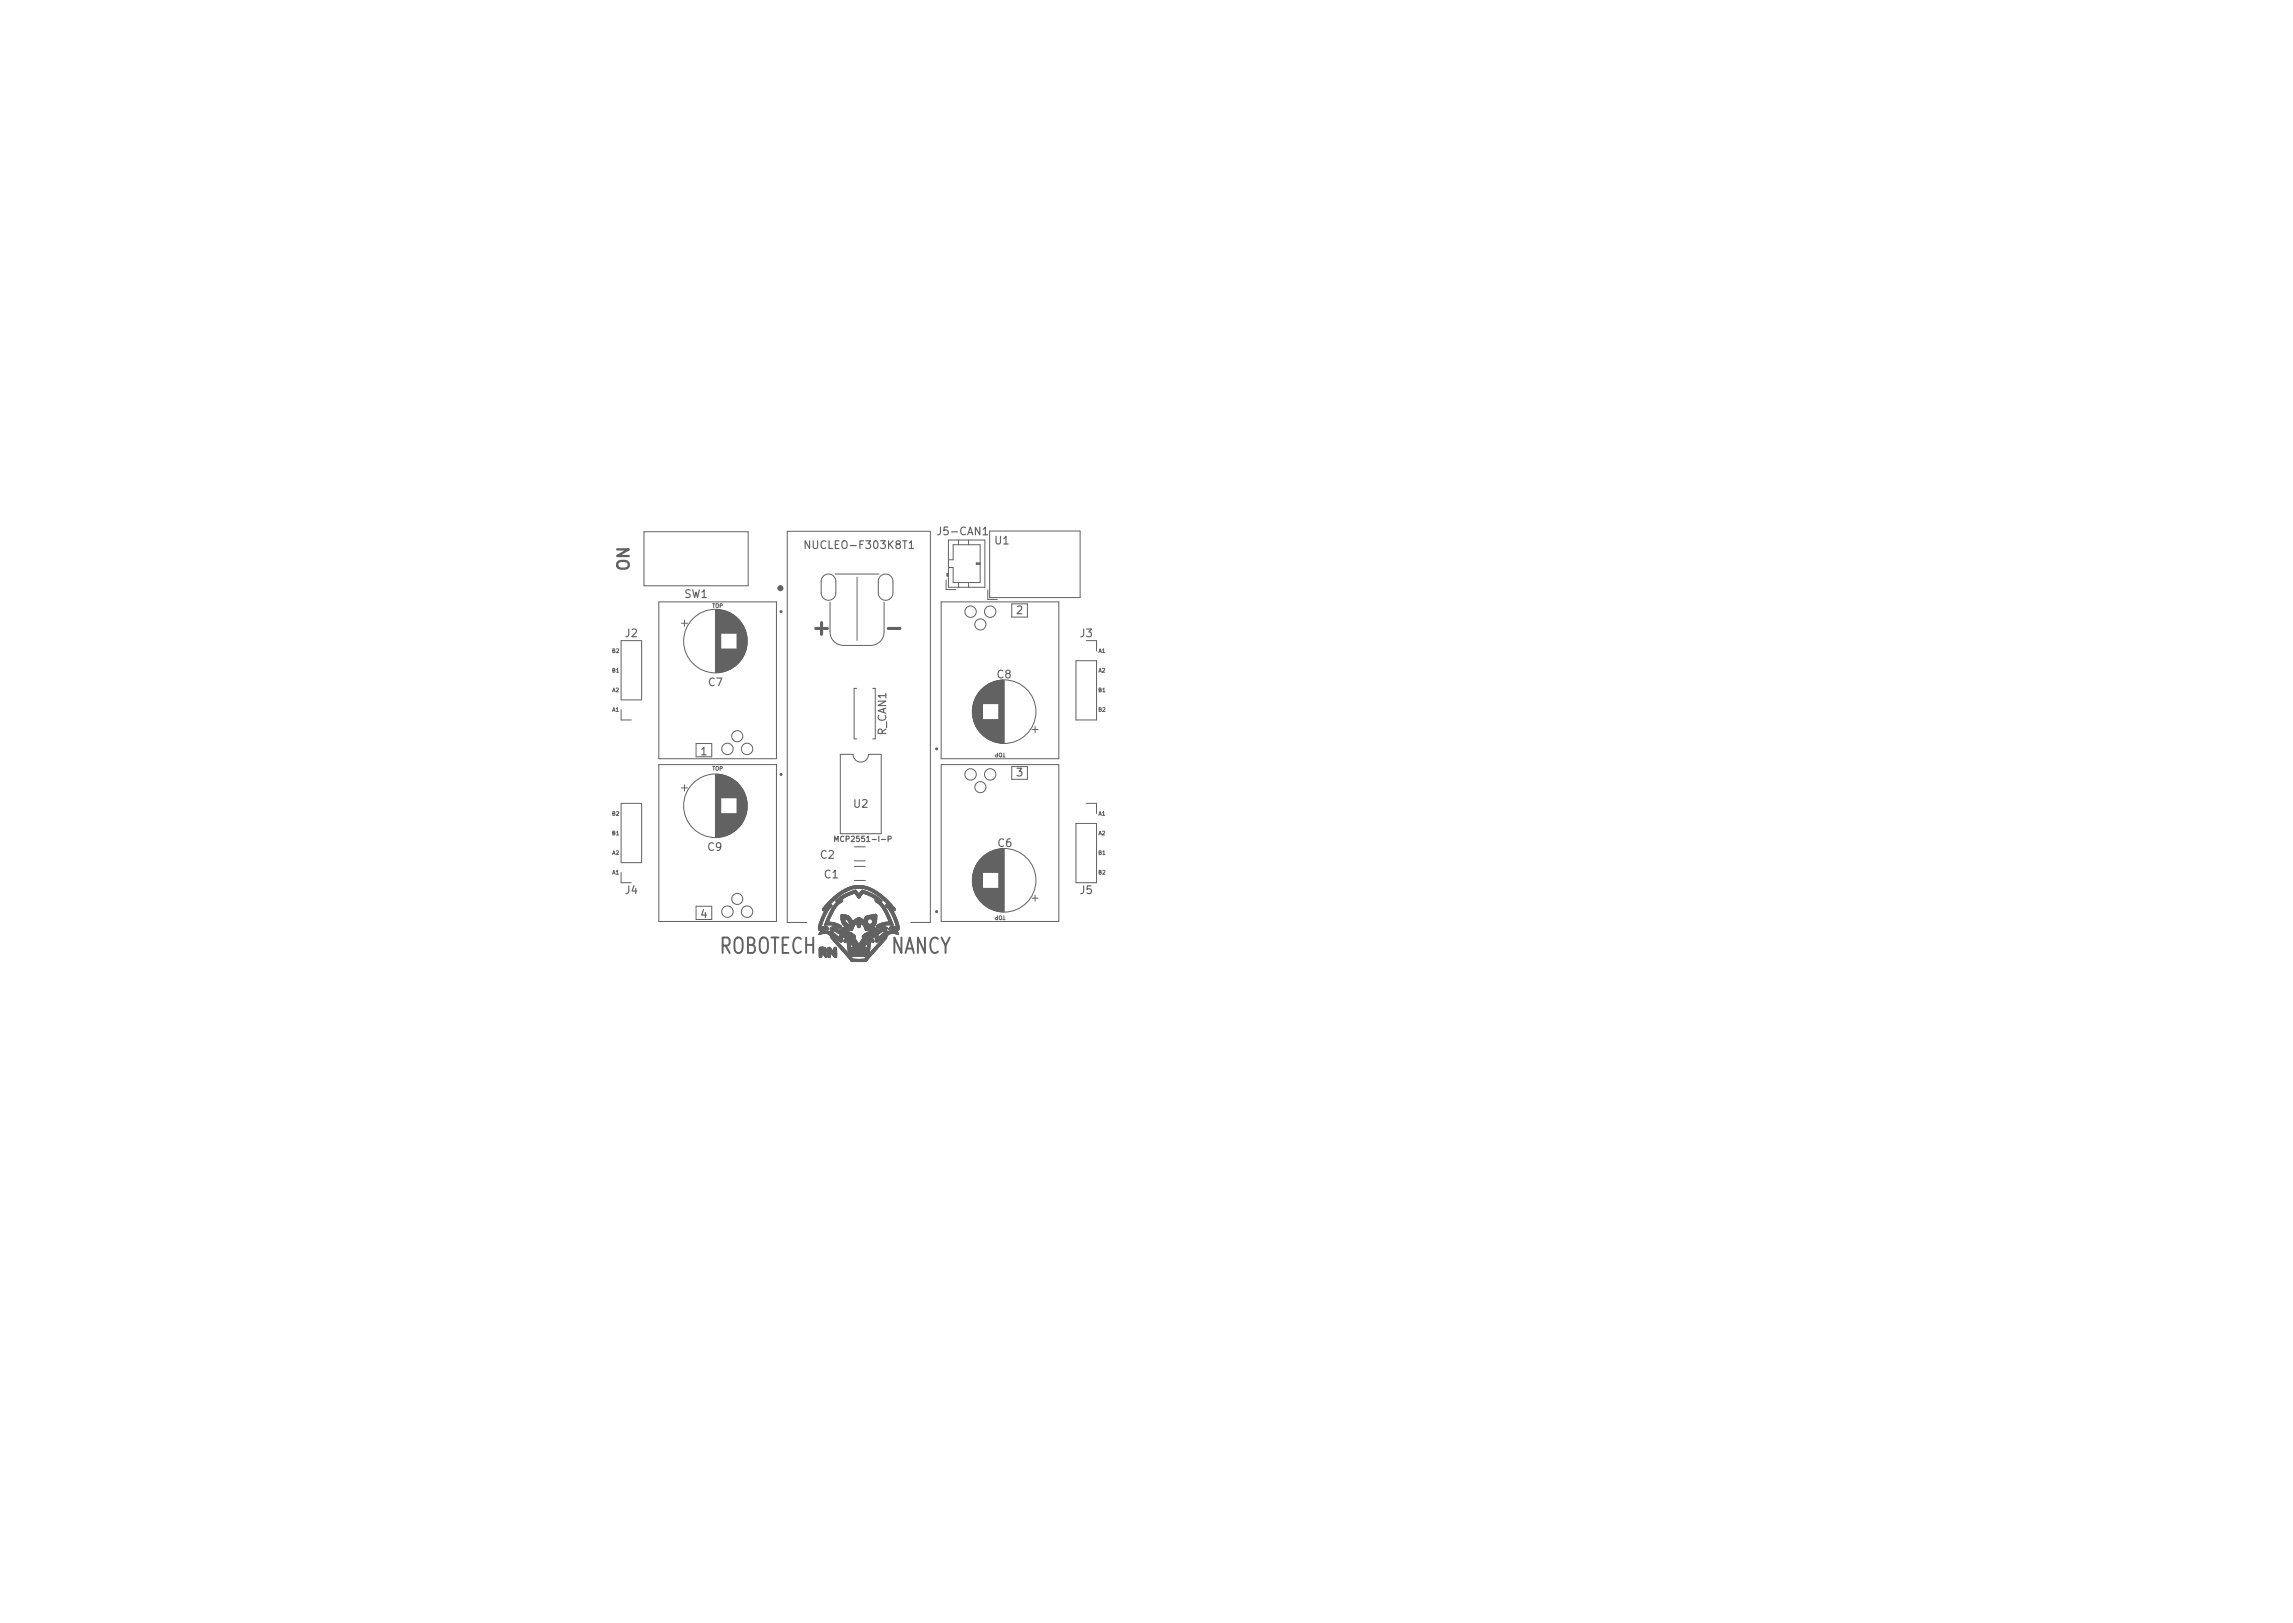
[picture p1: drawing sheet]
<svg xmlns="http://www.w3.org/2000/svg" width="297mm" height="210mm" viewBox="0 0 297 210" stroke-linecap="round" stroke-linejoin="round" font-family="sans-serif">
<defs><g id="words">
<g font-size="2.8" fill="#626262">
<text x="105.6" y="82.3">+</text>
<text x="115.4" y="82.3">-</text>
<text x="95.4" y="123.5">ROBOTECH</text>
<text x="113.1" y="123.5">NANCY</text>
</g>
<text font-size="2.1" fill="#626262" x="81.5" y="74" transform="rotate(-90 81.5 74)">ON</text>
<g font-size="1.4" fill="#626262">
<text x="104.8" y="71.1">NUCLEO-F303K8T1</text>
<text x="121.8" y="69.3">J5-CAN1</text>
<text x="128.9" y="70.5">U1</text>
<text x="88.7" y="77.5">SW1</text>
<text x="81" y="82.5">J2</text>
<text x="131.7" y="79.6">2</text>
<text x="139.9" y="82.5">J3</text>
<text x="91.8" y="88.9">C7</text>
<text x="129.2" y="87.9">C8</text>
<text x="114.8" y="95.2" transform="rotate(-90 114.8 95.2)">R_CAN1</text>
<text x="90.8" y="97.8">1</text>
<text x="131.7" y="100.6">3</text>
<text x="110.6" y="104.6">U2</text>
<text x="91.7" y="110.2">C9</text>
<text x="106.3" y="111.2">C2</text>
<text x="106.8" y="113.8">C1</text>
<text x="129.3" y="109.7">C6</text>
<text x="81" y="115.8">J4</text>
<text x="90.8" y="118.9">4</text>
<text x="139.9" y="115.8">J5</text>
</g>
<text font-size="1" fill="#626262" x="108.8" y="109.1">MCP2551-I-P</text>
<g font-size=".7" fill="#626262">
<text x="92.2" y="78.7">TOP</text>
<text x="79.3" y="87.1">B1</text>
<text x="79.3" y="89.7">A2</text>
<text x="79.3" y="84.6">B2</text>
<text x="142.3" y="84.6">A1</text>
<text x="142.3" y="87.1">A2</text>
<text x="142.3" y="89.7">B1</text>
<text x="79.3" y="92.2">A1</text>
<text x="142.3" y="92.2">B2</text>
<text x="92.2" y="99.8">TOP</text>
<text x="130.3" y="97.5" transform="rotate(-180 130.3 97.5)">TOP</text>
<text x="79.3" y="105.7">B2</text>
<text x="142.3" y="105.7">A1</text>
<text x="79.3" y="110.7">A2</text>
<text x="79.3" y="113.3">A1</text>
<text x="79.3" y="108.2">B1</text>
<text x="142.3" y="108.2">A2</text>
<text x="142.3" y="113.3">B2</text>
<text x="142.3" y="110.7">B1</text>
<text x="130.3" y="118.6" transform="rotate(-180 130.3 118.6)">TOP</text>
</g>
</g></defs>
<g fill="none" stroke="#626262" stroke-width=".13">
<path d="M83.4 68.9h13.5v7h-13.5zM85.3 78h15.3v20.3h-15.3zM92.7 79v8.1M92.8 79v8.1M92.9 79v8.1M93 79v8.1M93.1 79v8.1M93.2 79v8.1M93.3 79v8.1M93.4 79v8.1M93.4 79v3M93.5 79.1v2.9"/>
<path d="M93.6 79.1v2.9M93.7 79.1v2.9M93.8 79.1v2.9M93.9 79.2v2.8M94 79.2v2.8M94.1 79.2v2.8M94.2 79.2v2.8M94.2 79.3v2.7M94.3 79.3v2.7M94.4 79.3v2.7M94.4 79.4v2.6M94.5 79.4v2.6"/>
<path d="M94.6 79.4v2.6M94.6 79.5v2.5M94.7 79.5v2.5M94.8 79.5v2.5M94.8 79.6v2.4M94.9 79.6v2.4M95 79.7v2.3M95.1 79.7v2.3M95.1 79.8v2.2M95.2 79.8v2.2M95.2 79.9v2.1M95.3 79.9v2.1"/>
<path d="M95.4 80v2M106.6 74.7a.95 .95 0 0 1 1.1-.3 .95 .95 0 0 1 .6 1v1.4a.95 .95 0 0 1-1 1 .95 .95 0 0 1-.9-1v-1.6zM107.5 78v3.8a1.75 1.75 0 0 0 1.8 1.8h3.5a1.75 1.75 0 0 0 1.7-1.7v-3.9M108.2 74.4h5.7M111 74.8v8.2M113.8 76.8a.95 .95 0 0 0 .9 1 .95 .95 0 0 0 1-1M113.8 76.8v-1.5a.95 .95 0 0 1 .9-.9 .95 .95 0 0 1 1 .9v1.5M121.9 78h15.3v20.3h-15.3zM122.6 75.1v1.3h1.2M122.8 74.3v.3M122.9 70h4.7v6.1h-4.7zM122.9 72.5h.6v-1.9h3.5v4.9h-3.5v-2h-.6"/>
<path d="M122.9 74.3h-.2v.3h.2M124.2 70v.6M124.2 75.5v.6M125.5 70v.6M125.5 75.5v.6M126.5 73h.5M127 72.9h-.5v.2h.5M128 76.4v1.3h1.2M128.2 68.8h11.7v8.6h-11.7zM131.1 78.2h2v1.7h-2zM80.5 83h2.6v7.7h-2.6zM80.5 91.9v1.4h1.3"/>
<path d="M85.3 99.1h15.3v20.3h-15.3zM88.3 80.7h.8M88.7 80.3v.8M90.2 96.3h2v1.7h-2zM93.4 84.1v3M93.5 84.1v3M93.5 84.1v2.9M93.6 84.1v2.9M93.7 84.1v2.9M93.8 84.1v2.9M93.9 84.1v2.9M93.9 84.1v2.8"/>
<path d="M94 84.1v2.8M94.1 84.1v2.8M94.2 84.1v2.8M94.2 84.1v2.7M94.3 84.1v2.7M94.4 84.1v2.7M94.4 84.1v2.6M94.5 84.1v2.6M94.6 84.1v2.6M94.6 84.1v2.5M94.7 84.1v2.5M94.8 84.1v2.5"/>
<path d="M94.8 84.1v2.4M94.9 84.1v2.4M95 84.1v2.3M95.1 84.1v2.3M95.1 84.1v2.2M95.2 84.1v2.2M95.2 84.1v2.1M95.3 84.1v2.1M95.4 84.1v2M95.5 80.1v5.9M95.6 80.1v5.9M95.6 80.2v5.7"/>
<path d="M95.7 80.3v5.5M95.8 80.4v5.3M95.9 80.5v5.1M96 80.6v4.9M96 80.7v4.8M96 80.7v4.7M96.1 80.8v4.5M96.2 80.9v4.3M96.2 81v4.2M96.2 81v4.1M96.3 81.1v3.9M96.3 81.2v3.7"/>
<path d="M96.4 81.2v3.7M96.4 81.3v3.5M96.4 81.4v3.3M96.5 81.5v3.1M96.5 81.6v2.9M96.6 81.7v2.7M96.6 81.8v2.5M96.6 82v2.2M96.7 82.1v1.9M96.7 82.3v1.5M96.8 82.5v1.1M108.9 97.7h1.6a1 1 0 0 0 1 1 1 1 0 0 0 1-1h1.7v10.3h-5.3z"/>
<path d="M111 89.2h-.4v6.5h.4M113.1 89.2h.3v6.5h-.3M121.9 99.1h15.3v20.3h-15.3zM126 91.7v1M126 91.4v1.6M126.1 91.2v1.9M126.1 91.1v2.2M126.2 91v2.4M126.2 90.9v2.6M126.2 90.7v2.9M126.3 90.6v3.1M126.3 90.6v3.2"/>
<path d="M126.4 90.5v3.4M126.4 90.4v3.6M126.4 90.3v3.8M126.5 90.2v4M126.6 90.1v4.2M126.6 90v4.4M126.7 89.9v4.6M126.8 89.8v4.8M126.8 89.7v5M126.9 89.6v5.2M127 89.5v5.3M127 89.5v5.4"/>
<path d="M127.1 89.4v5.6M127.2 89.3v5.8M127.3 89.2v6M127.3 89.2v2M127.3 93.2v2M127.4 89.1v2.1M127.4 93.2v2.1M127.5 89v2.2M127.5 93.2v2.2M127.6 89v2.2M127.6 93.2v2.2M127.6 88.9v2.3"/>
<path d="M127.6 93.2v2.3M127.7 88.9v2.3M127.7 93.2v2.3M127.8 88.8v2.4M127.8 93.2v2.4M127.9 88.8v2.4M127.9 93.2v2.4M127.9 88.7v2.5M127.9 93.2v2.5M128 88.7v2.5M128 93.2v2.5M128.1 88.6v2.6"/>
<path d="M128.1 93.2v2.6M128.2 88.6v2.6M128.2 93.2v2.6M128.2 88.5v2.7M128.3 88.5v2.7M128.3 93.2v2.7M128.4 88.5v2.7M128.4 93.2v2.7M128.5 88.4v2.8M128.5 93.2v2.8M128.6 88.4v2.8M128.6 93.2v2.8"/>
<path d="M128.7 88.4v2.8M128.7 93.2v2.8M128.7 88.3v2.9M128.8 88.3v2.9M128.8 93.2v2.9M128.9 88.3v2.9M128.9 93.2v2.9M129 88.3v2.9M129 93.2v2.9M129 88.2v3M129.1 88.2v3M129.1 93.2v3"/>
<path d="M129.2 88.2v3M129.2 93.2v3M129.3 88.2v3M129.3 93.2v3M129.4 88.2v3M129.4 93.2v3M129.4 88.2v8M129.5 88.2v8M129.6 88.1v8.1M129.6 88.1v8.2M129.7 88.1v8.2M129.8 88.1v8.2"/>
<path d="M129.9 88.1v8.2M130 88.1v8.2M130.1 88.1v8.2M131.1 99.3h2v1.7h-2zM133.7 94.5h.8M134.1 94.1v.8M139.4 85.6h2.6v7.7h-2.6zM140.7 83h1.3v1.3M80.5 104.1h2.6v7.7h-2.6zM80.5 113v1.4h1.3M88.3 102.1h.8M88.7 101.7v.8"/>
<path d="M90.2 117.4h2v1.7h-2zM92.7 100.3v8.2M92.8 100.3v8.2M92.9 100.3v8.2M93 100.3v8.2M93.1 100.3v8.1M93.2 100.3v8.1M93.3 100.4v8M93.4 100.4v8M93.4 100.4v2.9M93.4 105.4v3M93.5 100.4v2.9"/>
<path d="M93.5 105.4v3M93.6 100.4v2.9M93.6 105.4v3M93.7 100.4v2.9M93.7 105.4v2.9M93.8 100.5v2.8M93.8 105.4v2.9M93.9 100.5v2.8M93.9 105.4v2.9M94 100.5v2.8M94 105.4v2.9M94 105.4v2.8"/>
<path d="M94.1 100.6v2.7M94.1 105.4v2.8M94.2 100.6v2.7M94.2 105.4v2.8M94.3 100.6v2.7M94.3 105.4v2.7M94.4 100.7v2.6M94.4 105.4v2.7M94.5 100.7v2.6M94.5 105.4v2.7M94.5 105.4v2.6M94.6 100.8v2.5"/>
<path d="M94.6 105.4v2.6M94.7 100.8v2.5M94.7 105.4v2.6M94.7 105.4v2.5M94.8 100.9v2.4M94.8 105.4v2.5M94.9 100.9v2.4M94.9 105.4v2.4M94.9 101v2.3M95 101v2.3M95 105.4v2.4M95 101.1v2.2"/>
<path d="M95 105.4v2.3M95.1 101.1v2.2M95.1 105.4v2.3M95.2 101.1v2.2M95.2 105.4v2.2M95.2 101.2v2.1M95.3 101.2v2.1M95.3 105.4v2.1M95.3 101.3v2M95.4 101.3v2M95.4 105.4v2.1M95.4 105.4v2"/>
<path d="M95.4 101.4v1.9M95.5 101.4v6M95.5 101.4v5.9M95.6 101.5v5.8M95.6 101.6v5.6M95.7 101.6v5.6M95.7 101.6v5.5M95.8 101.7v5.4M95.8 101.7v5.3M95.8 101.8v5.2M95.9 101.8v5.1M95.9 101.9v5"/>
<path d="M96 101.9v4.9M96 102v4.8M96 102v4.7M96.1 102.1v4.6M96.1 102.2v4.4M96.2 102.2v4.4M96.2 102.3v4.2M96.2 102.4v4M96.3 102.4v4M96.3 102.5v3.8M96.4 102.6v3.6M96.4 102.7v3.4"/>
<path d="M96.4 102.7v3.3M96.5 102.8v3.1M96.5 102.9v2.9M96.6 103v2.7M96.6 103.2v2.4M96.6 103.3v2.2M96.7 103.4v1.9M96.7 103.6v1.6M96.8 103.9v1M104.5 119.5h-2.5v-50.7h18.5v50.7h-2.5M106.6 117.9v.1M106.6 118h.2"/>
<path d="M106.8 119.8h.1M106.8 119.8h.8l.6 .1M106.8 118h.1M106.9 117.9l-.6 1.2-.3 1M106.9 117.9h.1M106.9 117.9l-.1 .1M106.9 119.5l-.1 .3M106.9 119.5h.1M106.9 119.5h.4M107.3 119.5a1.98 1.98 0 0 1 1.7 .5l-.1 .2M107.5 117.7l-.7 1.1-.4 1.3M107.5 117.7h.1"/>
<path d="M107.5 117.2h.1M107.6 117.2h-.1M107.6 117.2h.1M107.6 117.2h.1a.33 .33 0 0 1-.2 .5M108 116.2l-1.3 1.3a.29 .29 0 0 0-.1 .4M108.1 116.2a4.4 4.4 0 0 1 3.7-1.5 7.6 7.6 0 0 1 4 2.8 .24 .24 0 0 1 .2 .3 .24 .24 0 0 1-.2 .2l-.2-.1M108.1 116.2h-.1M108.2 120l-.6 .2M108.2 120h.1M108.9 118.7h.1M109 119.1v.1M109 119.1h.5"/>
<path d="M109 119.1l-.1-.1a.34 .34 0 0 1 .2-.5 1.45 1.45 0 0 1 1.4 .8M109 119.2h.1M109 119.2v.2M109 119.4h.1M109 119.4l.4 .6M109.1 116.5h.1M109.1 116.4v.1M109.1 116.5a.45 .45 0 0 1-.3 .5l-.7 .9-.8 1.6M109.5 119.1v.3M109.5 119.1v-.1l.4 .4M109.5 119.4h.1M109.5 119.4l.6 .4"/>
<path d="M109.9 119.4h2.4M109.9 119.4h.1M109.9 119.4l.2 .4M110.1 119.8h.1M110.3 115.9l-1.2 .5M110.3 115.8v.1M110.5 119.3h.1M110.7 109.7h1.4M110.7 111.5h1.4M110.7 114.1h1.4M110.7 112.2h1.4M110.7 115.7l-.4 .1"/>
<path d="M110.7 115.7l.3 .4a.23 .23 0 0 0 .3 .2 .23 .23 0 0 0 .2-.2l.3-.4M110.7 115.7h.1M111 119l-.5 .3M111 119h.1M111.1 120h.1M111.1 120l-.2-.4-.5 .9h-.2M111.1 120a.22 .22 0 0 0 .2 .2 .22 .22 0 0 0 .2-.3l.1-.3 .6 .9M111.2 115.8l-.4-.5-.4 .1-1.7 .9-.4 .4 .1 .2a7.2 7.2 0 0 0-1.5 2.6M111.2 115.8h.1M111.3 118.9l-.3 .1M111.3 118.9h.1M111.3 115.8l.4-.5 .3 .1 1.7 .8 .6 .5-.2 .2a8.9 8.9 0 0 1 1.6 2.9"/>
<path d="M111.8 115.7h.1M111.8 115.7l1.2 .5M112.3 119.4l.4 .4 .2-.1M112.3 119.4a.36 .36 0 0 1 .5-.3 .36 .36 0 0 1 .1 .5M112.3 119.4h.1M112.4 118.6a.6 .6 0 0 0-.5 .7l-.6-.4M112.4 118.6h.1M112.9 119.6v.1M113 116.2h.1M113 116.2l.4 .2M113.4 116.5a.78 .78 0 0 0 .5 .6l.6 .9 .7 1.4a1.86 1.86 0 0 0-1.7 .6l.2 .2 .5 .1M113.4 116.5h.1"/>
<path d="M113.4 118.4l-1 .2M113.4 118.4h.1M113.4 118.4l.1 .1M113.5 118.5h.1M113.5 118.5l.1 .2a1.77 1.77 0 0 1-.5 1.4M114.3 119.9h.1M114.3 119.9l.2 .1M114.5 120h.1M114.5 120l.5 .2M115 117.2a.17 .17 0 0 0-.2 0 .17 .17 0 0 0 0 .3 6.5 6.5 0 0 1 1.3 2.6M115 117.2h.1M115 117.2a7.1 7.1 0 0 0-3.2-2.1h-.1a3.7 3.7 0 0 0-3 1l-1.2 1.1"/>
<path d="M115.6 117.9h.1M115.6 117.9l.4 .9a3.5 3.5 0 0 1 .4 1.6l-.1 .1-.2-.1M115.7 119.8h.1M115.7 119.8h-.8l-.6 .1M126 113.5v1.1M126 113.3v1.5M126.1 113.1v1.9M126.1 112.9v2.2M126.2 112.8v2.5M126.2 112.7v2.7M126.2 112.6v2.9M126.3 112.5v3.1"/>
<path d="M126.3 112.4v3.3M126.4 112.3v3.5M126.4 112.2v3.7M126.5 112.1v3.9M126.5 112v4.1M126.6 111.9v4.2M126.6 111.9v4.3M126.6 111.8v4.5M126.7 111.8v4.5M126.7 111.7v4.7M126.8 111.6v4.8M126.8 111.6v4.9"/>
<path d="M126.8 111.5v5M126.9 111.5v5.1M126.9 111.4v5.2M127 111.4v5.3M127 111.3v5.4M127 111.3v5.5M127.1 111.3v5.5M127.1 111.2v5.7M127.2 111.2v5.7M127.2 111.1v5.8M127.2 111.1v5.9M127.3 111.1v5.9"/>
<path d="M127.3 111v2M127.3 115.1v2M127.4 111v2M127.4 115.1v2M127.4 110.9v2.1M127.4 115.1v2.1M127.5 110.9v2.1M127.5 115.1v2.1M127.6 110.8v2.2M127.6 115.1v2.2M127.7 110.7v2.3M127.7 115.1v2.2"/>
<path d="M127.7 115.1v2.3M127.8 110.7v2.3M127.8 115.1v2.3M127.8 110.6v2.4M127.8 115.1v2.4M127.9 110.6v2.4M127.9 115.1v2.4M128 110.5v2.5M128 115.1v2.4M128 115.1v2.5M128.1 110.5v2.5M128.1 115.1v2.5"/>
<path d="M128.2 110.4v2.6M128.2 115.1v2.5M128.2 115.1v2.6M128.3 110.4v2.6M128.3 115.1v2.6M128.4 110.3v2.7M128.4 115.1v2.6M128.4 115.1v2.7M128.5 110.3v2.7M128.5 115.1v2.7M128.6 110.3v2.7M128.6 115.1v2.7"/>
<path d="M128.6 110.2v2.8M128.6 115.1v2.8M128.7 110.2v2.8M128.7 115.1v2.8M128.8 110.2v2.8M128.8 115.1v2.8M128.9 110.1v2.9M128.9 115.1v2.8M128.9 115.1v2.9M129 110.1v2.9M129 115.1v2.9M129.1 110.1v2.9"/>
<path d="M129.1 115.1v2.9M129.2 110.1v2.9M129.2 115.1v2.9M129.2 110v3M129.3 110v3M129.3 115.1v2.9M129.3 115.1v3M129.4 110v3M129.4 115.1v3M129.4 110v8.1M129.5 110v8.1M129.6 110v8.1"/>
<path d="M129.7 110v8.1M129.8 110v8.1M129.9 110v8.1M130 110v8.1M130.1 110v8.1M133.7 116.4h.8M134.1 116v.8M139.4 106.7h2.6v7.7h-2.6zM140.7 104.1h1.3v1.3M106 120.1a.26 .26 0 0 0 .1 .4 .26 .26 0 0 0 .4-.1M106 120.1h.4M106.5 120.4l-.1 .2"/>
<path d="M106.5 120.4h.1M106.5 120.1h-.1M106.5 120.1h.1M106.5 120.1l.3-.1a.35 .35 0 0 1 .5 .2l.1 .2h-.4l-.2 .2M107.6 120.2v.1M107.6 120.3v.3M108.3 120.7h1.3M108.3 120.3h.1M108.3 120.3l.3 .2M108.7 120.5h.1M108.9 120.2l-.6 .1M108.9 120.2h.1"/>
<path d="M108.9 122.5l1 1M108.9 123l1.4 1.6h1.9l.1-.1M109 122v.1M109 122l.1-.7 .6 .4 .2 1.8M109 122h.1M109.3 121.8l.1 .2M109.3 121.8a.17 .17 0 0 1 .2-.1 .17 .17 0 0 1 .1 .3 .17 .17 0 0 1-.2 .1M109.3 121.8h.1M109.4 122v.1M109.4 120.1l-.7 .4M109.4 120.1h.1M109.4 120h.1"/>
<path d="M109.5 120v.1M109.5 120.1h-.1M109.6 120.7l.6 .1a.66 .66 0 0 1 .6 .7M109.7 122.1h.4M109.9 123.5h.1M110.1 122.1l.3 2.1M110.1 122.1h.1M110.1 122.1l.5 .6h-.1M110.2 120.5h.1M110.2 120.5h-.4l-.2 .2M110.3 122.9h.1M110.3 122.9l.5 .2h-.2a.21 .21 0 0 0-.2 0 .21 .21 0 0 0-.1 .2"/>
<path d="M110.3 123.3h.1M110.3 123.3l.2 .1h.5l.1 .1M110.4 123.8h.1M110.4 124.2h.1M110.4 123.8h1.7M110.5 122.7l-.1 .1-.1 .1M110.5 122.7h.1M110.8 121.5h.1M110.8 123.5l-.4 .1v.2M110.8 123.5h.1M111.1 123.5h-.3M111.1 123.5h.1"/>
<path d="M111.4 123.5h.1M111.5 123.5h.5l.2 .1M111.7 123.1l.5 .1M111.7 123.1h.1M112 121h1.7M112.1 123.8h.1M112.1 124.2h-1.7M112.2 123.8h-.1M112.2 123.6h.1M112.2 123.6v.2M112.2 124.2h-.1M112.2 123.8h.1"/>
<path d="M112.2 123.2h.1M112.2 123.2l-.1 .2h-.6l-.1 .1M112.2 120.5h.1M112.2 120.5h.6M112.2 122.8h.1M112.2 122.8a.24 .24 0 0 1-.1 .3 .24 .24 0 0 1-.3-.1l-.1 .1M112.3 123.5h.3M112.3 123.2l-.1 1M112.3 122.2l-.4 .5 .3 .1M112.3 120.8l-.4 .3a.25 .25 0 0 0-.2 .2 .25 .25 0 0 0 .1 .2l-.5 .9-.5-.9M113.1 120.1h.1M113.1 120.1l.7 .4"/>
<path d="M113.8 120.5h.1M114.2 120.3l-.4 .2M114.2 120.3h.1M114.9 120.3v.2M114.9 120.3h.1M115 120.2h.1M115 120.2l-.1 .1M115.1 120.4h.1M115.1 120.4h.4l.2 .1M115.4 120l-.3 .4M115.4 120h.1M115.4 120l.7 .1"/>
<path d="M116.1 120.5h.1M116.1 120.4v.1M116.1 120.1h.1"/>
<circle cx="125.7" cy="79.2" r=".74"/>
<circle cx="128.3" cy="79.2" r=".74"/>
<circle cx="92.7" cy="83.1" r="4.1"/>
<circle cx="94.2" cy="97" r=".74"/>
<circle cx="95.5" cy="95.4" r=".72"/>
<circle cx="96.8" cy="97" r=".74"/>
<circle cx="127" cy="80.9" r=".72"/>
<circle cx="130.1" cy="92.2" r="4.1"/>
<circle cx="92.7" cy="104.4" r="4.1"/>
<circle cx="94.2" cy="118.1" r=".74"/>
<circle cx="95.5" cy="116.5" r=".72"/>
<circle cx="96.8" cy="118.1" r=".74"/>
<circle cx="125.7" cy="100.3" r=".74"/>
<circle cx="127" cy="102" r=".72"/>
<circle cx="128.3" cy="100.3" r=".74"/>
<circle cx="130.1" cy="114" r="4.1"/>
</g>
<path d="M93.6 122.5h.6a.59 .59 0 0 0 .3-.5 .59 .59 0 0 0-.3-.5h-.6v2M94 122.5l.5 1M122 121.5l.5 1 .5-1M122.5 122.5v1" fill="none" stroke="#626262" stroke-width=".25"/>
<path d="M104.9 70.1v1l-.6-1v1M117.8 70.3l.3-.2v1M117.8 71.1h.6M127.4 69.3h.5M108.1 109v-.7l.2 .5 .3-.5v.7M115 108.7h.4v-.3l-.4-.1v.7" fill="none" stroke="#626262" stroke-width=".15"/>
<circle cx="101.1" cy="76.2" r=".2" fill="none" stroke="#626262" stroke-width=".4"/>
<g fill="none" stroke="#626262" stroke-width=".2">
<circle cx="101.2" cy="79.2" r=".1"/>
<circle cx="121.3" cy="97" r=".1"/>
<circle cx="101.2" cy="100.3" r=".1"/>
<circle cx="121.3" cy="118.1" r=".1"/>
</g>
<g fill="#626262" stroke="#626262" stroke-width=".13">
<path d="M107.4 116.7a5.4 5.4 0 0 1 4.1-2 6.4 6.4 0 0 1 4.1 2.6l.2 .2a.24 .24 0 0 1 .2 .3 .24 .24 0 0 1-.2 .2l-.2-.1 .6 1.1a2.26 2.26 0 0 1 .2 1.5l-.3-.1 .3 .6a1.12 1.12 0 0 0-1.5 .4v.1l-2.7 3.1h-1.9l-2.6-3.1v-.1h.3l1.9 2.1-.2-1.4h.4l.3 2.1 1.6 .1a.18 .18 0 0 0 .2-.1 .18 .18 0 0 0 0-.2l.1-.5h.3l1.9-2.1-.9 .6h-.2v-.7l-.6 .4-.2 1.8h-.3l.1-1.4-.5 .6a.2 .2 0 0 1 .3 .2 .2 .2 0 0 1-.3 .1l-.2 .1h.1a.23 .23 0 0 1 .3 0 .23 .23 0 0 1 0 .3h-.6l-.1 .1h.5a.21 .21 0 0 1 .3 .2 .22 .22 0 0 1-.4 .2 2.64 2.64 0 0 1-1.4-.1v-.2l.7-.1-.1-.1h-.4a.21 .21 0 0 1-.3-.2 .21 .21 0 0 1 .4-.1h.1l-.1-.1a.22 .22 0 0 1-.3 0 .22 .22 0 0 1 0-.2l.2-.1-.5-.6h-.4v-.4l-.6-.4v.6l-.2 .1-.9-.6h-.3l-.3-.3-.3-.2h.9l.8 .6v-.5l-.5-.3h1.5l.4 .1a.66 .66 0 0 1 .6 .7h-.1l.6 .9 .5-.9a.31 .31 0 0 1 .2-.5h1.7v.5l.5-.4a.42 .42 0 0 0 .3-.5l-.8 .4h-1.7l.4-.2 .6-.1-.3-.2h-.6l-.5-.9-.1 .3a.24 .24 0 0 1-.3 .3 .24 .24 0 0 1-.2-.4l-.1-.2-.6 .9h-.5l-.2 .2h-1.3l-.3-.2v.4h-1.2l-.7 .2 .4-.7a.27 .27 0 0 1-.4 .1 .27 .27 0 0 1-.1-.4l.8-.1a.35 .35 0 0 1 .5 .2l.1 .2h-.4l-.2 .2 .8 .2v-.5v-.1l.6-.3-.6-.1h-.8l.1-.3a2.29 2.29 0 0 1 2.1 .5l-.1 .2-.6 .1a.39 .39 0 0 0 .3 .2 .39 .39 0 0 0 .4-.2l.5-.2-.4-.5-.1-.5h.5a.76 .76 0 0 0 .6 .7l-.2-.4h2.4a.38 .38 0 0 0 .6 .3 .38 .38 0 0 0 0-.7 .38 .38 0 0 0-.6 .4h-2.4l-.4-.4v.1h-.5l-.1-.4a.27 .27 0 0 1 .2-.3 .27 .27 0 0 1 .3 .1 1.25 1.25 0 0 1 1.1 .8h.1a.72 .72 0 0 1 1.1-.2l.2 .2v-.1a1.12 1.12 0 0 1 1.3-.7l.2-.1a.75 .75 0 0 1 .1 1l-.1 .4-.3 .3 .4 .2a.44 .44 0 0 0 .7 0l-.6-.2a.21 .21 0 0 1 0-.2 .21 .21 0 0 1 .2-.1l.7-.3 .7-.1-.4-.9a3.9 3.9 0 0 0-1.4-1.8v-.3l-1.4-.6a.23 .23 0 0 0-.3-.1 .23 .23 0 0 0-.1 .3l-.1 .1a.25 .25 0 0 1-.3 .2 .25 .25 0 0 1-.2-.2l-.1-.2a.34 .34 0 0 0-.3-.2 .34 .34 0 0 0-.3 .2l-1.2 .5a.42 .42 0 0 1-.3 .6l-.7 .9-.8 1.6h-.4l.2-.4a6.7 6.7 0 0 1 1.3-2.2l-.1-.2 .7-.6 .7-.4 1.1-.4 .5 .5 .4-.5 1.3 .5 1.1 .8 .2 .1-.2 .2a9.4 9.4 0 0 1 1.6 2.9h-.8l-.6 .1 .7 .3-.1 .1v.5l.8-.3-.2-.1h-.4a.57 .57 0 0 1 .9-.3l.1-.1a6.4 6.4 0 0 0-1.4-2.7l.1-.1h.2a7.1 7.1 0 0 0-3.2-2.1h-.4a3.5 3.5 0 0 0-2.7 1l-1.2 1.1a.17 .17 0 0 1 .2 0 .17 .17 0 0 1 0 .3 6.1 6.1 0 0 0-1.3 2.6h-.4l.8-2.1a.22 .22 0 0 1-.3-.2 .22 .22 0 0 1 .2-.3z"/>
<circle cx="111.5" cy="114.7" r="0"/>
<circle cx="109.5" cy="121.7" r="0"/>
<circle cx="109.5" cy="121.9" r=".17"/>
</g>
<use href="#words"/>
</svg>
